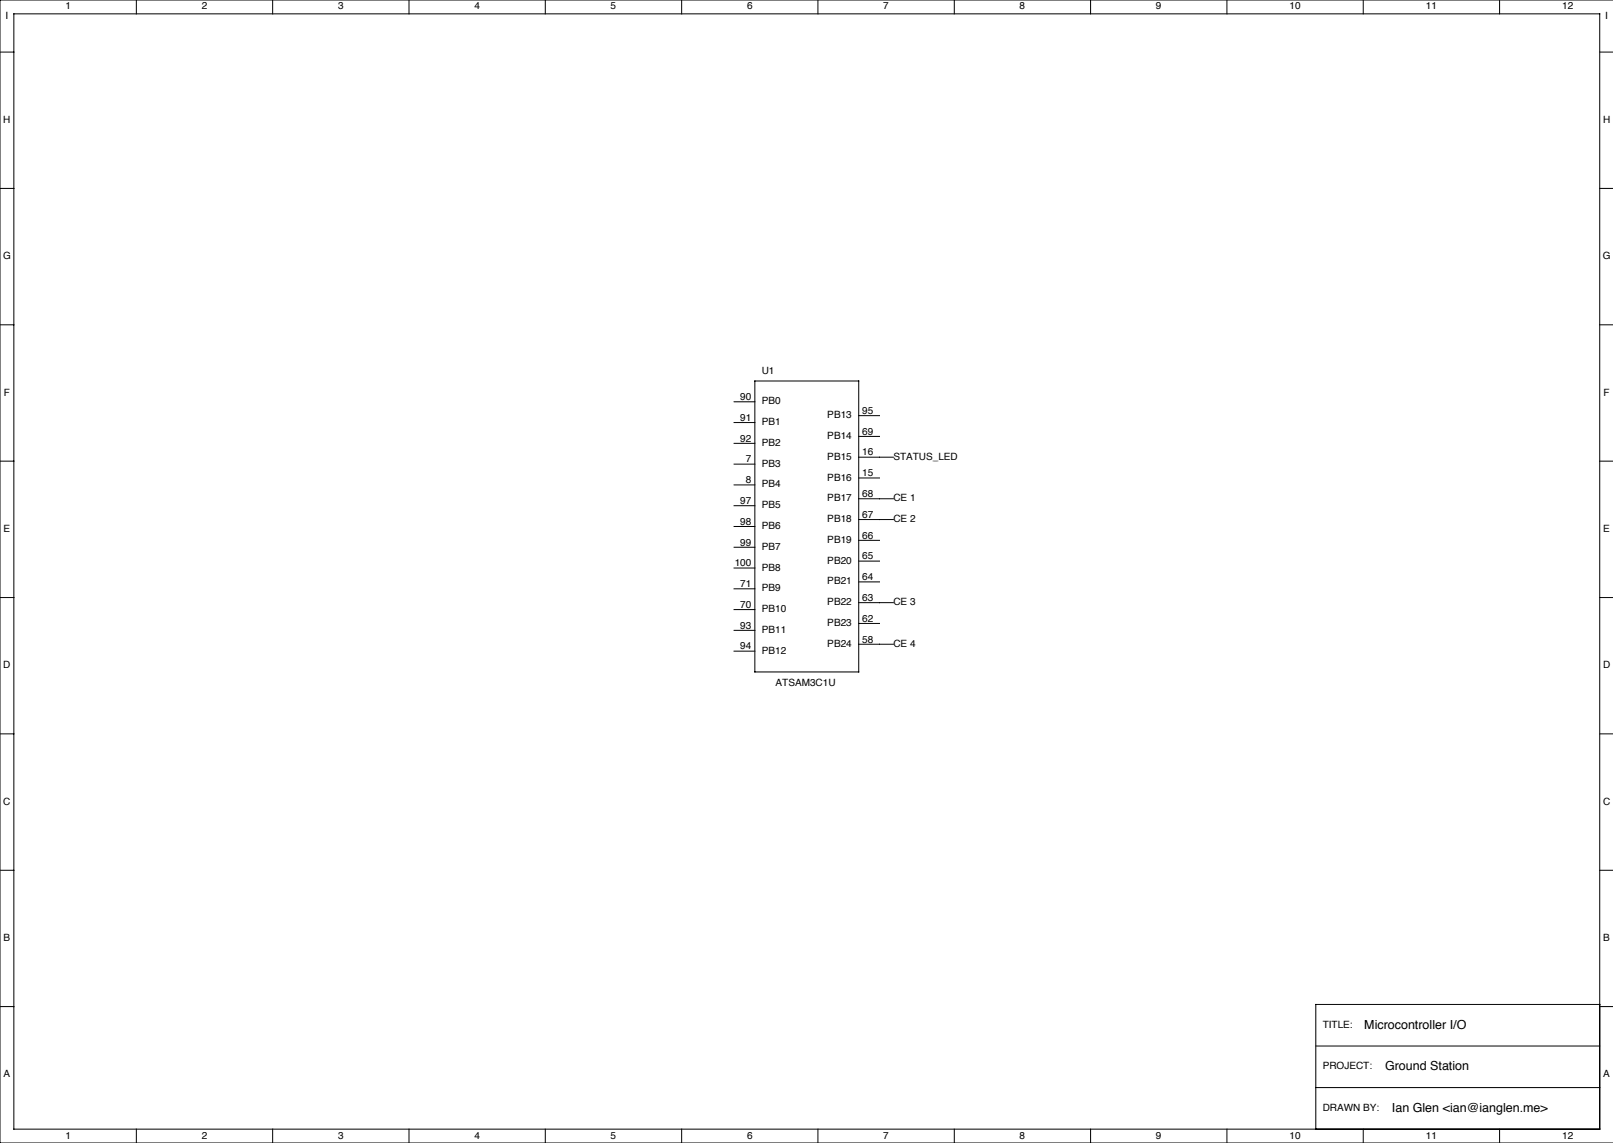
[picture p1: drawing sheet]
<svg xmlns="http://www.w3.org/2000/svg" width="592mm" height="419mm" viewBox="0 0 592 419" stroke-linecap="round" stroke-linejoin="round" font-family="sans-serif">
<defs><g id="words">
<g font-size="4.6">
<text x="500.4" y="377.1">Microcontroller I/O</text>
<text x="508" y="392.4">Ground Station</text>
<text x="510.5" y="407.6">Ian Glen &lt;ian@ianglen.me&gt;</text>
</g>
<g font-size="3.7">
<text x="24" y="3.4">1</text>
<text x="74" y="3.5">2</text>
<text x="124" y="3.5">3</text>
<text x="174" y="3.5">4</text>
<text x="224" y="3.4">5</text>
<text x="274" y="3.5">6</text>
<text x="324" y="3.4">7</text>
<text x="374" y="3.5">8</text>
<text x="424" y="3.5">9</text>
<text x="473" y="3.5">10</text>
<text x="523" y="3.4">11</text>
<text x="573" y="3.5">12</text>
<text x="2" y="6.9">I</text>
<text x="588.8" y="6.9">I</text>
<text x="1.2" y="45">H</text>
<text x="588" y="45">H</text>
<text x="1.1" y="95.1">G</text>
<text x="587.9" y="95.1">G</text>
<text x="279.4" y="137.2">U1</text>
<text x="1.4" y="145">F</text>
<text x="271.5" y="146.7">90</text>
<text x="279.4" y="148.2">PB0</text>
<text x="588.2" y="145">F</text>
<text x="271.5" y="154.3">91</text>
<text x="279.4" y="155.9">PB1</text>
<text x="303.4" y="153.3">PB13</text>
<text x="316.2" y="151.8">95</text>
<text x="271.5" y="161.9">92</text>
<text x="303.4" y="160.9">PB14</text>
<text x="316.2" y="159.4">69</text>
<text x="279.4" y="163.5">PB2</text>
<text x="316.2" y="167">16</text>
<text x="273.5" y="169.5">7</text>
<text x="279.4" y="171.1">PB3</text>
<text x="303.4" y="168.6">PB15</text>
<text x="327.7" y="168.6">STATUS_LED</text>
<text x="273.5" y="177.2">8</text>
<text x="279.4" y="178.7">PB4</text>
<text x="303.4" y="176.2">PB16</text>
<text x="316.2" y="174.6">15</text>
<text x="271.5" y="184.8">97</text>
<text x="303.4" y="183.8">PB17</text>
<text x="316.2" y="182.2">68</text>
<text x="327.7" y="183.8">CE 1</text>
<text x="279.4" y="186.3">PB5</text>
<text x="303.4" y="191.4">PB18</text>
<text x="316.2" y="189.9">67</text>
<text x="327.7" y="191.5">CE 2</text>
<text x="1.3" y="195">E</text>
<text x="271.5" y="192.4">98</text>
<text x="279.4" y="194">PB6</text>
<text x="316.2" y="197.5">66</text>
<text x="588.1" y="195">E</text>
<text x="271.5" y="200">99</text>
<text x="279.4" y="201.6">PB7</text>
<text x="303.4" y="199">PB19</text>
<text x="269.5" y="207.6">100</text>
<text x="279.4" y="209.2">PB8</text>
<text x="303.4" y="206.7">PB20</text>
<text x="316.2" y="205.1">65</text>
<text x="271.5" y="215.3">71</text>
<text x="303.4" y="214.3">PB21</text>
<text x="316.2" y="212.7">64</text>
<text x="279.4" y="216.8">PB9</text>
<text x="303.4" y="221.9">PB22</text>
<text x="316.2" y="220.3">63</text>
<text x="327.7" y="221.9">CE 3</text>
<text x="271.5" y="222.9">70</text>
<text x="279.4" y="224.4">PB10</text>
<text x="316.2" y="228">62</text>
<text x="271.5" y="230.5">93</text>
<text x="279.4" y="232.1">PB11</text>
<text x="303.4" y="229.5">PB23</text>
<text x="271.5" y="238.1">94</text>
<text x="279.4" y="239.7">PB12</text>
<text x="303.4" y="237.1">PB24</text>
<text x="316.2" y="235.6">58</text>
<text x="327.7" y="237.2">CE 4</text>
<text x="1.2" y="245">D</text>
<text x="588" y="245">D</text>
<text x="284.5" y="251.5">ATSAM3C1U</text>
<text x="1.2" y="295.1">C</text>
<text x="588" y="295.1">C</text>
<text x="1.3" y="345">B</text>
<text x="588.1" y="345">B</text>
<text x="485.1" y="376.8">TITLE:</text>
<text x="1.3" y="395">A</text>
<text x="485.1" y="392.1">PROJECT:</text>
<text x="588.1" y="395">A</text>
<text x="485.1" y="407.3">DRAWN BY:</text>
<text x="24" y="417.5">1</text>
<text x="74" y="417.5">2</text>
<text x="124" y="417.5">3</text>
<text x="174" y="417.5">4</text>
<text x="224" y="417.5">5</text>
<text x="274" y="417.5">6</text>
<text x="324" y="417.5">7</text>
<text x="374" y="417.5">8</text>
<text x="424" y="417.5">9</text>
<text x="473" y="417.5">10</text>
<text x="523" y="417.5">11</text>
<text x="573" y="417.5">12</text>
</g>
</g></defs>
<g fill="none" stroke="#000" stroke-width=".37">
<path d="M0 19.1h5.1M5.1 5.1h581.6v408.9h-581.6zM50 0v5.1M100 0v5.1M150 0v5.1M200 0v5.1M250 0v5.1M300 0v5.1M350 0v5.1M400 0v5.1M450 0v5.1M500 0v5.1"/>
<path d="M550 0v5.1M586.7 19.1h5M591.7 0h-591.7v419.1h591.7M0 69.1h5.1M586.7 69.1h5M0 119.1h5.1M586.7 119.1h5M276.9 139.7h38.1v106.7h-38.1zM269.2 154.9h7.7M269.2 147.3h7.7M315 152.4h7.6M0 169.1h5.1"/>
<path d="M269.2 177.8h7.7M269.2 170.2h7.7M269.2 162.6h7.7M315 175.3h7.6M315 167.6h12.7M315 160h7.6M586.7 169.1h5M269.2 193h7.7M269.2 185.4h7.7M315 198.1h7.6M315 190.5h12.7M315 182.9h12.7"/>
<path d="M0 219.1h5.1M269.2 215.9h7.7M269.2 208.3h7.7M269.2 200.7h7.7M315 213.4h7.6M315 205.7h7.6M586.7 219.1h5M269.2 238.8h7.7M269.2 231.1h7.7M269.2 223.5h7.7M315 236.2h12.7M315 228.6h7.6"/>
<path d="M315 221h12.7M0 269.1h5.1M586.7 269.1h5M0 319.1h5.1M586.7 319.1h5M0 369.1h5.1M586.7 368.3h-104.1v45.7M586.7 369.1h5M482.6 398.8h104.1M482.6 383.5h104.1M50 414v5.1M100 414v5.1"/>
<path d="M150 414v5.1M200 414v5.1M250 414v5.1M300 414v5.1M350 414v5.1M400 414v5.1M450 414v5.1M500 414v5.1M550 414v5.1"/>
</g>
<use href="#words"/>
</svg>
